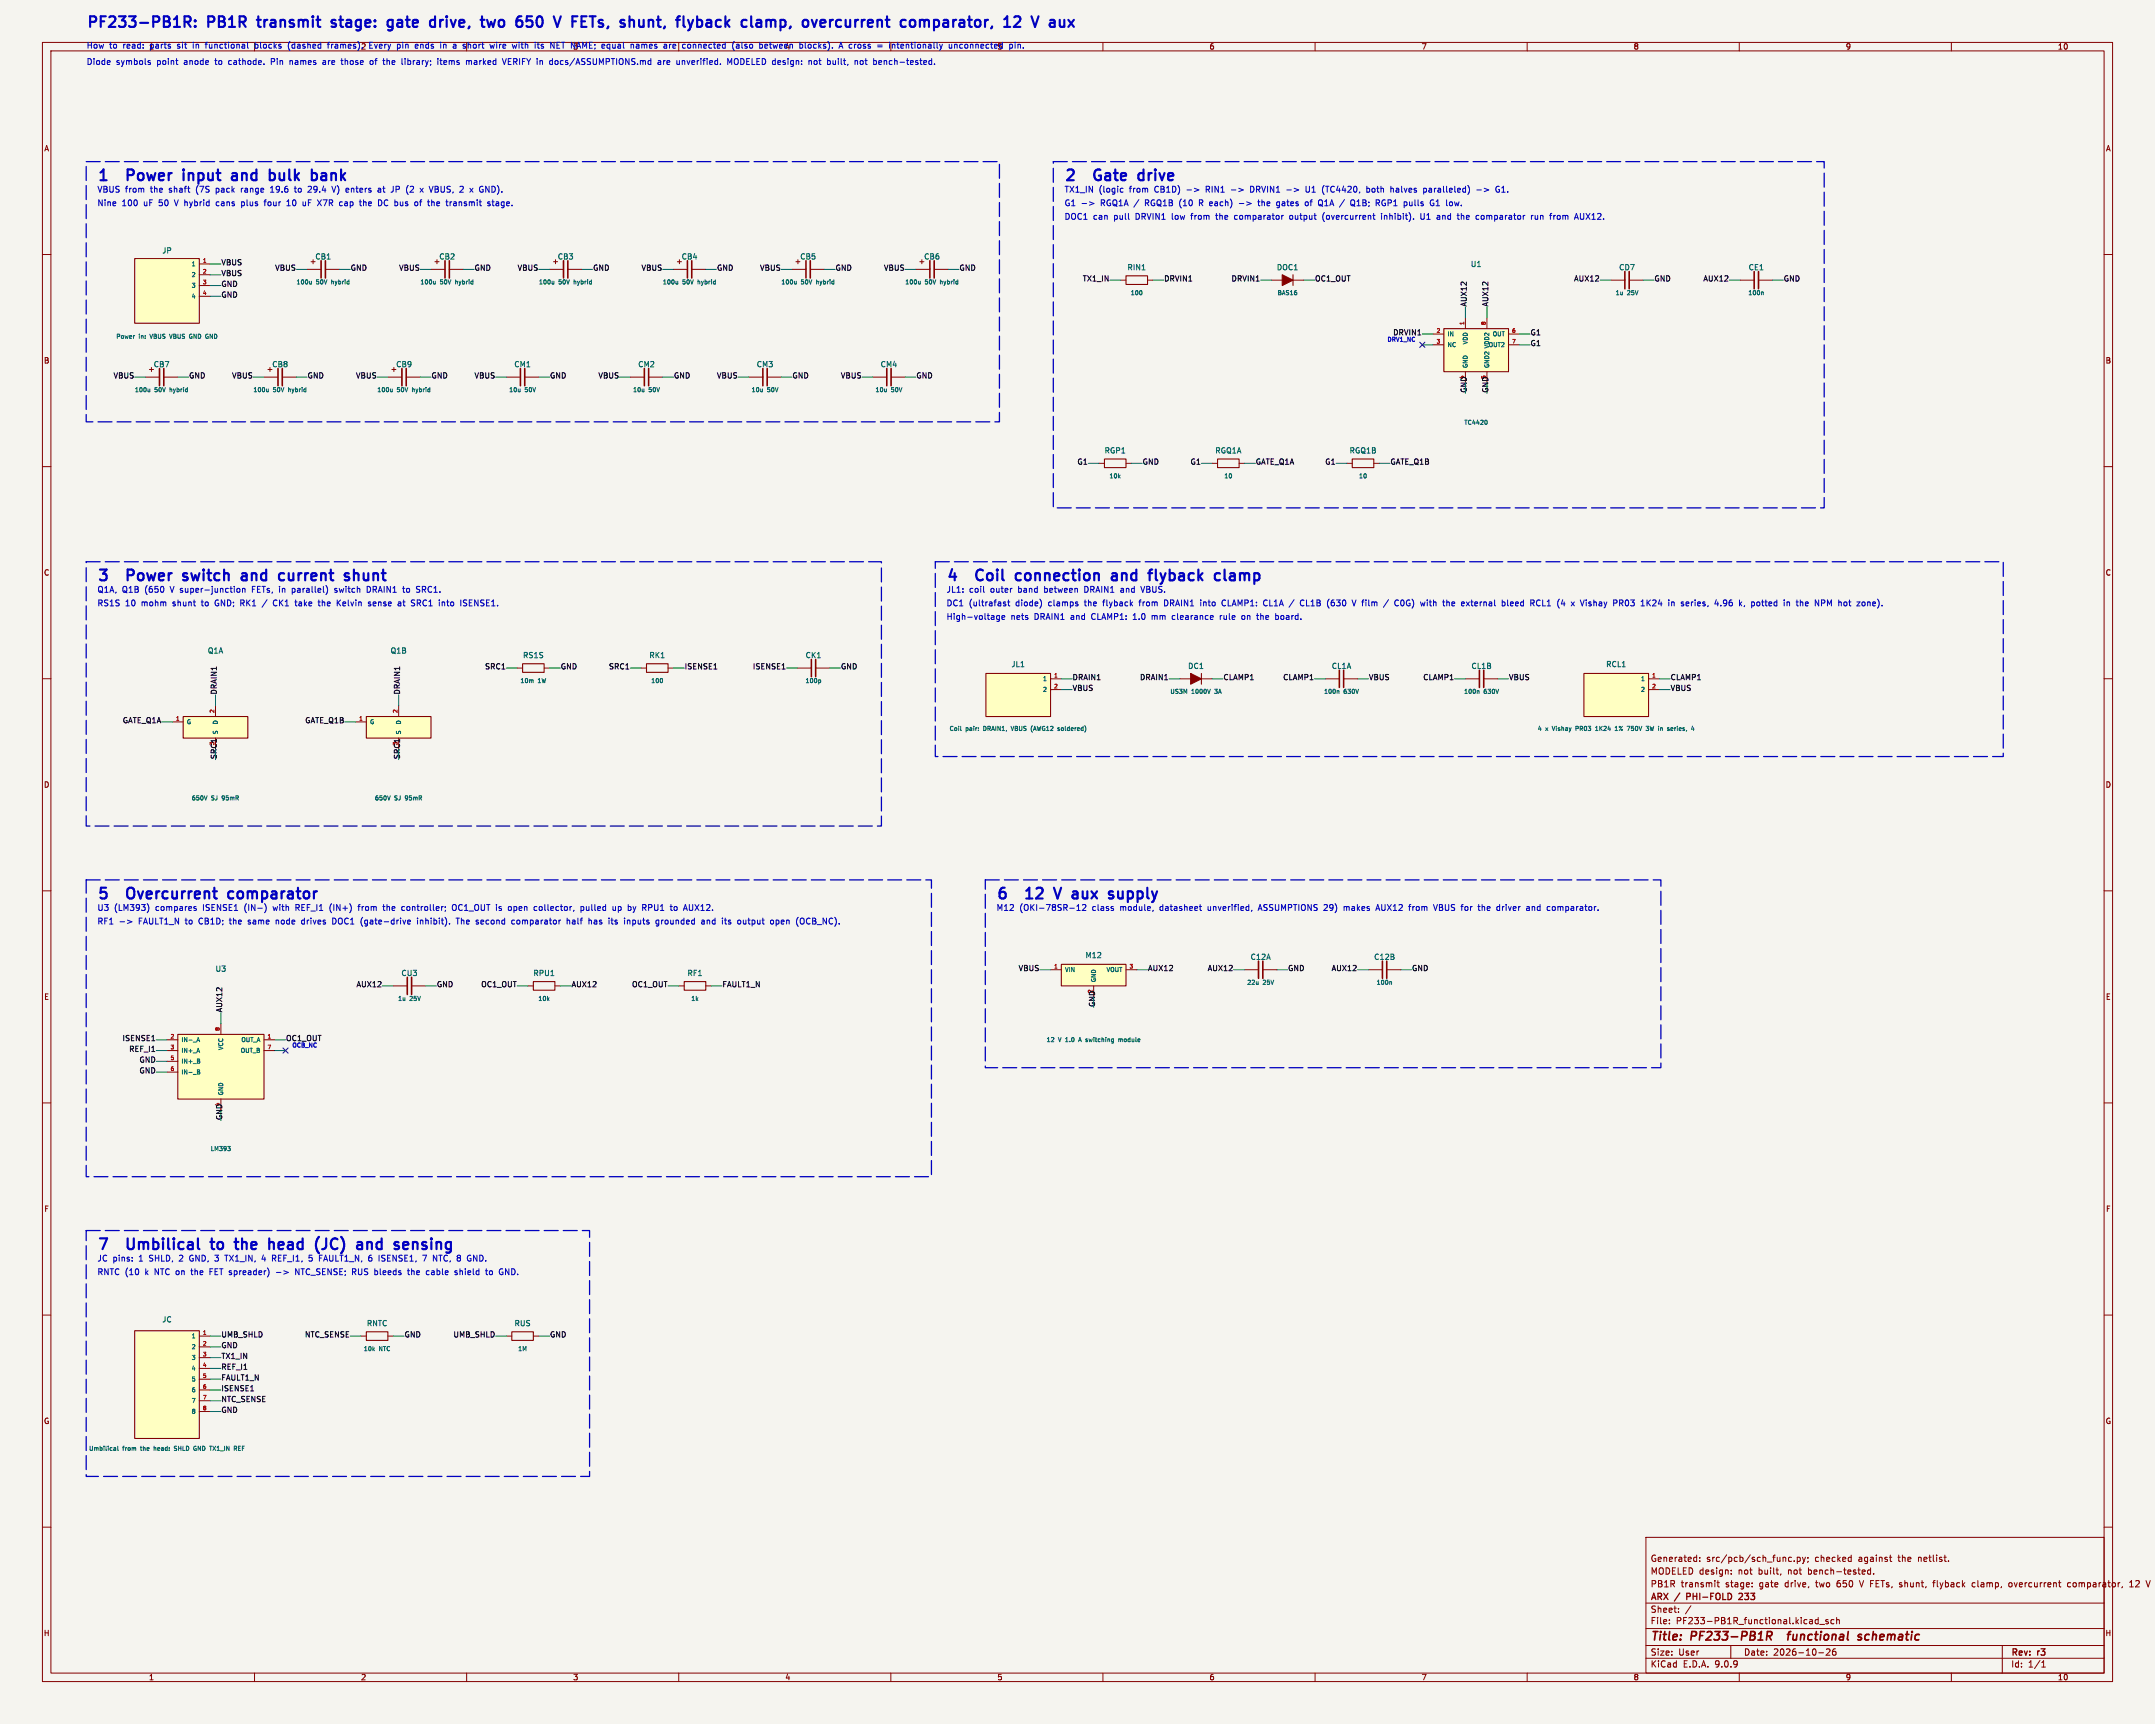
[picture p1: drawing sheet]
<svg xmlns="http://www.w3.org/2000/svg" width="508mm" height="406mm" viewBox="0 0 508 406" stroke-linecap="round" stroke-linejoin="round" font-family="sans-serif">
<defs><g id="words">
<g font-size="3.5" fill="#0000c2">
<text x="20.3" y="7.8">PF233-PB1R:</text>
<text x="49.2" y="7.8">PB1R</text>
<text x="62" y="7.8">transmit</text>
<text x="80.3" y="7.8">stage:</text>
<text x="94.6" y="7.8">gate</text>
<text x="105.6" y="7.8">drive,</text>
<text x="118.7" y="7.8">two</text>
<text x="127.9" y="7.8">650</text>
<text x="138" y="7.8">V</text>
<text x="143" y="7.8">FETs,</text>
<text x="155.4" y="7.8">shunt,</text>
<text x="169.8" y="7.8">flyback</text>
<text x="186" y="7.8">clamp,</text>
<text x="201.4" y="7.8">overcurrent</text>
<text x="225.5" y="7.8">comparator,</text>
<text x="250.9" y="7.8">12</text>
<text x="22.9" y="43.9">1</text>
<text x="31.2" y="43.9">Power</text>
<text x="45.4" y="43.9">input</text>
<text x="57.9" y="43.9">and</text>
<text x="67.7" y="43.9">bulk</text>
<text x="78.7" y="43.9">bank</text>
<text x="250.8" y="43.9">2</text>
<text x="259.2" y="43.9">Gate</text>
<text x="270.6" y="43.9">drive</text>
<text x="22.9" y="138.2">3</text>
<text x="31.2" y="138.2">Power</text>
<text x="45.4" y="138.2">switch</text>
<text x="60.2" y="138.2">and</text>
<text x="70" y="138.2">current</text>
<text x="86.5" y="138.2">shunt</text>
<text x="223" y="138.2">4</text>
<text x="231.3" y="138.2">Coil</text>
<text x="241.7" y="138.2">connection</text>
<text x="265.3" y="138.2">and</text>
<text x="275.2" y="138.2">flyback</text>
<text x="291.6" y="138.2">clamp</text>
<text x="22.9" y="213.2">5</text>
<text x="31.2" y="213.2">Overcurrent</text>
<text x="56" y="213.2">comparator</text>
<text x="234.8" y="213.2">6</text>
<text x="243.1" y="213.2">12</text>
<text x="250.9" y="213.2">V</text>
<text x="256" y="213.2">aux</text>
<text x="265.7" y="213.2">supply</text>
<text x="22.9" y="295.9">7</text>
<text x="31.2" y="295.9">Umbilical</text>
<text x="52" y="295.9">to</text>
<text x="58.7" y="295.9">the</text>
<text x="67.6" y="295.9">head</text>
<text x="79.6" y="295.9">(JC)</text>
<text x="90.4" y="295.9">and</text>
<text x="100.3" y="295.9">sensing</text>
</g>
<g font-size="2.8" fill="#840000">
<text x="389" y="387.3">Title:</text>
<text x="398.7" y="387.3">PF233-PB1R</text>
<text x="423.1" y="387.3">functional</text>
<text x="440.5" y="387.3">schematic</text>
</g>
<g font-size="2.1" fill="#840000">
<text x="389" y="371.4">MODELED design:</text>
<text x="389" y="368.4">Generated:</text>
<text x="402.2" y="368.4">src/pcb/sch_func.py;</text>
<text x="409.8" y="371.4">not</text>
<text x="414.7" y="371.4">built,</text>
<text x="421.8" y="371.4">not</text>
<text x="426.6" y="371.4">bench-tested.</text>
<text x="427.9" y="368.4">checked</text>
<text x="438.3" y="368.4">against</text>
<text x="447.8" y="368.4">the</text>
<text x="452.6" y="368.4">netlist.</text>
<text x="389" y="377.6">ARX</text>
<text x="389" y="374.4">PB1R</text>
<text x="395" y="377.6">/</text>
<text x="396.2" y="374.4">transmit</text>
<text x="398.3" y="377.6">PHI-FOLD</text>
<text x="406.8" y="374.4">stage:</text>
<text x="411.2" y="377.6">233</text>
<text x="414.9" y="374.4">gate</text>
<text x="421.1" y="374.4">drive,</text>
<text x="428.5" y="374.4">two</text>
<text x="433.6" y="374.4">650</text>
<text x="439.2" y="374.4">V FETs, shunt,</text>
<text x="456.9" y="374.4">flyback</text>
<text x="466.2" y="374.4">clamp,</text>
<text x="475" y="374.4">overcurrent</text>
<text x="489" y="374.4">comparator,</text>
<text x="503.8" y="374.4">12</text>
<text x="389" y="383.1">File:</text>
<text x="389" y="380.4">Sheet:</text>
<text x="395.1" y="383.1">PF233-PB1R_functional.kicad_sch</text>
<text x="389" y="393.3">KiCad</text>
<text x="389" y="390.5">Size:</text>
<text x="395.7" y="390.5">User</text>
<text x="396.7" y="393.3">E.D.A.</text>
<text x="404.3" y="393.3">9.0.9</text>
<text x="411" y="390.5">Date:</text>
<text x="418" y="390.5">2026-10-26</text>
<text x="474" y="390.7">Rev:</text>
<text x="474" y="393.3">Id:</text>
<text x="478.1" y="393.3">1/1</text>
<text x="480.4" y="390.7">r3</text>
</g>
<g font-size="1.9" fill="#0000c2">
<text x="20.3" y="11.8">How</text>
<text x="25.8" y="11.8">to</text>
<text x="29.1" y="11.8">read:</text>
<text x="42.2" y="11.8">sit</text>
<text x="46" y="11.8">in</text>
<text x="49.2" y="11.8">functional</text>
<text x="61" y="11.8">blocks</text>
<text x="68.9" y="11.8">(dashed</text>
<text x="78.5" y="11.8">frames).2</text>
<text x="88.5" y="11.8">Every</text>
<text x="95.2" y="11.8">pin</text>
<text x="99.6" y="11.8">ends</text>
<text x="105.8" y="11.8">in</text>
<text x="108.9" y="11.8">a</text>
<text x="111.4" y="11.8">short</text>
<text x="118" y="11.8">wire</text>
<text x="123.5" y="11.8">with</text>
<text x="128.9" y="11.8">its</text>
<text x="132.8" y="11.8">NET NAME; equal</text>
<text x="152.2" y="11.8">names</text>
<text x="160.2" y="11.8">are</text>
<text x="164.8" y="11.8">connected</text>
<text x="176.7" y="11.8">(also</text>
<text x="183.3" y="11.8">between</text>
<text x="192.9" y="11.8">blocks).</text>
<text x="202.5" y="11.8">A cross</text>
<text x="211.8" y="11.8">=</text>
<text x="214.7" y="11.8">intentionally</text>
<text x="229" y="11.8">unconnected</text>
<text x="20.3" y="15.6">Diode</text>
<text x="27.4" y="15.6">symbols</text>
<text x="37.1" y="15.6">point</text>
<text x="43.6" y="15.6">anode</text>
<text x="51.1" y="15.6">to</text>
<text x="54.4" y="15.6">cathode.</text>
<text x="64.6" y="15.6">Pin</text>
<text x="69.2" y="15.6">names</text>
<text x="77.1" y="15.6">are</text>
<text x="81.7" y="15.6">those</text>
<text x="88.6" y="15.6">of</text>
<text x="91.9" y="15.6">the</text>
<text x="96.4" y="15.6">library;</text>
<text x="105.1" y="15.6">items</text>
<text x="112" y="15.6">marked</text>
<text x="120.8" y="15.6">VERIFY in</text>
<text x="132.2" y="15.6">docs/ASSUMPTIONS.md</text>
<text x="157.9" y="15.6">are</text>
<text x="162.5" y="15.6">unverified.</text>
<text x="174.7" y="15.6">MODELED design:</text>
<text x="194.2" y="15.6">not</text>
<text x="198.7" y="15.6">built,</text>
<text x="205.4" y="15.6">not</text>
<text x="210" y="15.6">bench-tested.</text>
<text x="22.9" y="45.7">VBUS from</text>
<text x="35.5" y="45.7">the</text>
<text x="40.1" y="45.7">shaft</text>
<text x="46.6" y="45.7">(7S</text>
<text x="51.4" y="45.7">pack</text>
<text x="57.5" y="45.7">range</text>
<text x="64.6" y="45.7">19.6</text>
<text x="70.5" y="45.7">to</text>
<text x="73.9" y="45.7">29.4</text>
<text x="79.8" y="45.7">V)</text>
<text x="83.1" y="45.7">enters</text>
<text x="90.9" y="45.7">at</text>
<text x="94.2" y="45.7">JP</text>
<text x="97.9" y="45.7">(2</text>
<text x="103.8" y="45.7">VBUS,</text>
<text x="111.1" y="45.7">2</text>
<text x="113.7" y="45.7">x</text>
<text x="116" y="45.7">GND).</text>
<text x="250.8" y="45.7">TX1_IN</text>
<text x="259" y="45.7">(logic</text>
<text x="266.3" y="45.7">from</text>
<text x="272.4" y="45.7">CB1D)</text>
<text x="284.8" y="45.7">RIN1</text>
<text x="290.9" y="45.7">-&gt;</text>
<text x="295.6" y="45.7">DRVIN1</text>
<text x="304.3" y="45.7">-&gt;</text>
<text x="309" y="45.7">U1</text>
<text x="313.1" y="45.7">(TC4420,</text>
<text x="323.7" y="45.7">both</text>
<text x="329.6" y="45.7">halves</text>
<text x="337.5" y="45.7">paralleled)</text>
<text x="350.2" y="45.7">-&gt;</text>
<text x="354.9" y="45.7">G1.</text>
<text x="22.9" y="48.9">Nine</text>
<text x="28.7" y="48.9">100</text>
<text x="33.9" y="48.9">uF</text>
<text x="37.7" y="48.9">50</text>
<text x="41.6" y="48.9">V hybrid</text>
<text x="51.7" y="48.9">cans</text>
<text x="57.8" y="48.9">plus</text>
<text x="63.4" y="48.9">four</text>
<text x="68.9" y="48.9">10</text>
<text x="72.8" y="48.9">uF</text>
<text x="76.5" y="48.9">X7R</text>
<text x="81.8" y="48.9">cap</text>
<text x="86.8" y="48.9">the</text>
<text x="91.3" y="48.9">DC bus</text>
<text x="100.2" y="48.9">of</text>
<text x="103.5" y="48.9">the</text>
<text x="108.1" y="48.9">transmit</text>
<text x="118" y="48.9">stage.</text>
<text x="250.8" y="52.1">DOC1</text>
<text x="250.8" y="48.9">G1</text>
<text x="257.7" y="52.1">can</text>
<text x="259.5" y="48.9">RGQ1A /</text>
<text x="262.7" y="52.1">pull</text>
<text x="267.9" y="52.1">DRVIN1</text>
<text x="270.3" y="48.9">RGQ1B</text>
<text x="276.6" y="52.1">low</text>
<text x="278.5" y="48.9">(10</text>
<text x="281.3" y="52.1">from</text>
<text x="283.4" y="48.9">R each)</text>
<text x="287.4" y="52.1">the</text>
<text x="291.9" y="52.1">comparator</text>
<text x="293.1" y="48.9">-&gt;</text>
<text x="297.8" y="48.9">the</text>
<text x="302.3" y="48.9">gates</text>
<text x="305.1" y="52.1">output</text>
<text x="309.3" y="48.9">of</text>
<text x="312.6" y="48.9">Q1A /</text>
<text x="313" y="52.1">(overcurrent</text>
<text x="320.5" y="48.9">Q1B;</text>
<text x="326.6" y="48.9">RGP1</text>
<text x="327" y="52.1">inhibit).</text>
<text x="333.4" y="48.9">pulls</text>
<text x="336.5" y="52.1">U1</text>
<text x="339.8" y="48.9">G1</text>
<text x="340.5" y="52.1">and</text>
<text x="343.8" y="48.9">low.</text>
<text x="345.5" y="52.1">the</text>
<text x="350.1" y="52.1">comparator</text>
<text x="363.2" y="52.1">run</text>
<text x="367.9" y="52.1">from</text>
<text x="373.9" y="52.1">AUX12.</text>
<text x="22.9" y="140">Q1A,</text>
<text x="22.9" y="143.2">RS1S</text>
<text x="28.8" y="140">Q1B</text>
<text x="29.5" y="143.2">10</text>
<text x="33.4" y="143.2">mohm</text>
<text x="34.2" y="140">(650</text>
<text x="40.4" y="140">V super-junction</text>
<text x="40.9" y="143.2">shunt</text>
<text x="47.9" y="143.2">to</text>
<text x="51.2" y="143.2">GND; RK1</text>
<text x="59.9" y="140">FETs,</text>
<text x="65.5" y="143.2">CK1</text>
<text x="66.5" y="140">in</text>
<text x="69.7" y="140">parallel)</text>
<text x="70.9" y="143.2">take</text>
<text x="76.5" y="143.2">the</text>
<text x="79.9" y="140">switch</text>
<text x="81" y="143.2">Kelvin</text>
<text x="87.7" y="140">DRAIN1</text>
<text x="88.6" y="143.2">sense</text>
<text x="95.8" y="143.2">at</text>
<text x="96.4" y="140">to</text>
<text x="99.1" y="143.2">SRC1</text>
<text x="99.7" y="140">SRC1.</text>
<text x="105.8" y="143.2">into</text>
<text x="111" y="143.2">ISENSE1.</text>
<text x="223" y="140">JL1:</text>
<text x="223" y="143.2">DC1</text>
<text x="228.4" y="143.2">(ultrafast</text>
<text x="228.5" y="140">coil</text>
<text x="233.6" y="140">outer</text>
<text x="239.5" y="143.2">diode)</text>
<text x="240.2" y="140">band</text>
<text x="246.5" y="140">between</text>
<text x="247.4" y="143.2">clamps</text>
<text x="256.1" y="143.2">the</text>
<text x="256.2" y="140">DRAIN1</text>
<text x="260.6" y="143.2">flyback</text>
<text x="264.9" y="140">and</text>
<text x="269.3" y="143.2">from</text>
<text x="269.9" y="140">VBUS.</text>
<text x="275.3" y="143.2">DRAIN1</text>
<text x="284" y="143.2">into</text>
<text x="289.3" y="143.2">CLAMP1:</text>
<text x="299.3" y="143.2">CL1A</text>
<text x="305.6" y="143.2">/</text>
<text x="308.3" y="143.2">CL1B</text>
<text x="314.8" y="143.2">(630</text>
<text x="321" y="143.2">V film</text>
<text x="328.7" y="143.2">/</text>
<text x="331.4" y="143.2">C0G)</text>
<text x="337.7" y="143.2">with</text>
<text x="343.2" y="143.2">the</text>
<text x="347.7" y="143.2">external</text>
<text x="357.4" y="143.2">bleed</text>
<text x="364.3" y="143.2">RCL1</text>
<text x="370.8" y="143.2">(4</text>
<text x="374.3" y="143.2">x</text>
<text x="376.7" y="143.2">Vishay</text>
<text x="384.6" y="143.2">PR03</text>
<text x="391.3" y="143.2">1K24</text>
<text x="397.9" y="143.2">in</text>
<text x="401.1" y="143.2">series,</text>
<text x="409.2" y="143.2">4.96</text>
<text x="415.1" y="143.2">k,</text>
<text x="418.2" y="143.2">potted</text>
<text x="426" y="143.2">in</text>
<text x="429.2" y="143.2">the</text>
<text x="433.7" y="143.2">NPM</text>
<text x="439.4" y="143.2">hot</text>
<text x="444" y="143.2">zone).</text>
<text x="223" y="146.4">High-voltage</text>
<text x="238.3" y="146.4">nets</text>
<text x="243.9" y="146.4">DRAIN1</text>
<text x="252.6" y="146.4">and</text>
<text x="257.7" y="146.4">CLAMP1:</text>
<text x="267.6" y="146.4">1.0</text>
<text x="272.2" y="146.4">mm</text>
<text x="277.2" y="146.4">clearance</text>
<text x="288.6" y="146.4">rule</text>
<text x="293.9" y="146.4">on</text>
<text x="297.7" y="146.4">the</text>
<text x="302.2" y="146.4">board.</text>
<text x="22.9" y="215">U3</text>
<text x="26.9" y="215">(LM393)</text>
<text x="36.7" y="215">compares</text>
<text x="48.1" y="215">ISENSE1</text>
<text x="58" y="215">(IN-)</text>
<text x="64.9" y="215">with</text>
<text x="70.4" y="215">REF_I1</text>
<text x="78.6" y="215">(IN+)</text>
<text x="85.5" y="215">from</text>
<text x="91.6" y="215">the</text>
<text x="96.1" y="215">controller;</text>
<text x="108.2" y="215">OC1_OUT is</text>
<text x="121.8" y="215">open</text>
<text x="128" y="215">collector,</text>
<text x="139.2" y="215">pulled</text>
<text x="146.9" y="215">up</text>
<text x="150.7" y="215">by</text>
<text x="154.3" y="215">RPU1</text>
<text x="161.1" y="215">to</text>
<text x="164.4" y="215">AUX12.</text>
<text x="234.8" y="215">M12</text>
<text x="240.3" y="215">(OKI-78SR-12</text>
<text x="257.6" y="215">class</text>
<text x="264.3" y="215">module,</text>
<text x="273.8" y="215">datasheet</text>
<text x="285.2" y="215">unverified,</text>
<text x="297.4" y="215">ASSUMPTIONS</text>
<text x="313" y="215">29)</text>
<text x="317.8" y="215">makes</text>
<text x="325.7" y="215">AUX12</text>
<text x="333.6" y="215">from</text>
<text x="339.6" y="215">VBUS for</text>
<text x="350.4" y="215">the</text>
<text x="355" y="215">driver</text>
<text x="362.1" y="215">and</text>
<text x="367.2" y="215">comparator.</text>
<text x="22.9" y="218.2">RF1</text>
<text x="32.7" y="218.2">FAULT1_N</text>
<text x="43.9" y="218.2">to</text>
<text x="47.2" y="218.2">CB1D;</text>
<text x="54.7" y="218.2">the</text>
<text x="59.2" y="218.2">same</text>
<text x="65.9" y="218.2">node</text>
<text x="72.1" y="218.2">drives</text>
<text x="79.6" y="218.2">DOC1</text>
<text x="86.4" y="218.2">(gate-drive</text>
<text x="99.9" y="218.2">inhibit).</text>
<text x="109.4" y="218.2">The</text>
<text x="114.2" y="218.2">second</text>
<text x="122.7" y="218.2">comparator</text>
<text x="135.9" y="218.2">half</text>
<text x="141.2" y="218.2">has</text>
<text x="146.1" y="218.2">its</text>
<text x="150" y="218.2">inputs</text>
<text x="157.6" y="218.2">grounded</text>
<text x="168.5" y="218.2">and</text>
<text x="173.6" y="218.2">its</text>
<text x="177.4" y="218.2">output</text>
<text x="185.3" y="218.2">open</text>
<text x="191.6" y="218.2">(OCB_NC).</text>
<text x="22.9" y="297.7">JC pins:</text>
<text x="32.8" y="297.7">1</text>
<text x="35.4" y="297.7">SHLD,</text>
<text x="42.6" y="297.7">2</text>
<text x="45.2" y="297.7">GND, 3</text>
<text x="54" y="297.7">TX1_IN,</text>
<text x="62.8" y="297.7">4</text>
<text x="65.4" y="297.7">REF_I1,</text>
<text x="74.2" y="297.7">5</text>
<text x="76.8" y="297.7">FAULT1_N,</text>
<text x="88.7" y="297.7">6</text>
<text x="91.2" y="297.7">ISENSE1,</text>
<text x="101.8" y="297.7">7</text>
<text x="104.4" y="297.7">NTC, 8</text>
<text x="112.8" y="297.7">GND.</text>
<text x="22.9" y="300.9">RNTC (10</text>
<text x="34.3" y="300.9">k</text>
<text x="36.7" y="300.9">NTC on</text>
<text x="45.6" y="300.9">the</text>
<text x="50.1" y="300.9">FET spreader)</text>
<text x="66.1" y="300.9">-&gt;</text>
<text x="70.9" y="300.9">NTC_SENSE; RUS bleeds</text>
<text x="97.9" y="300.9">the</text>
<text x="102.4" y="300.9">cable</text>
<text x="109.3" y="300.9">shield</text>
<text x="116.9" y="300.9">to</text>
<text x="120.2" y="300.9">GND.</text>
</g>
<g font-size="1.8" fill="#0000c2">
<text x="35" y="11.9">1parts</text>
<text x="185" y="11.9">4</text>
<text x="235" y="11.9">5</text>
</g>
<g font-size="1.8" fill="#840000">
<text x="135" y="11.9">3</text>
<text x="285" y="11.9">6</text>
<text x="335" y="11.9">7</text>
<text x="385" y="11.9">8</text>
<text x="435" y="11.9">9</text>
<text x="485" y="11.9">10</text>
<text x="10.3" y="35.9">A</text>
<text x="496.3" y="35.9">A</text>
<text x="72.9" y="62.5">+</text>
<text x="102.1" y="62.5">+</text>
<text x="130.1" y="62.5">+</text>
<text x="159.3" y="62.5">+</text>
<text x="187.2" y="62.5">+</text>
<text x="216.4" y="62.5">+</text>
<text x="10.3" y="85.9">B</text>
<text x="34.8" y="87.9">+</text>
<text x="62.8" y="87.9">+</text>
<text x="92" y="87.9">+</text>
<text x="496.3" y="85.9">B</text>
<text x="10.3" y="135.9">C</text>
<text x="496.3" y="135.9">C</text>
<text x="10.3" y="185.9">D</text>
<text x="496.3" y="185.9">D</text>
<text x="10.3" y="235.9">E</text>
<text x="496.3" y="235.9">E</text>
<text x="10.3" y="285.9">F</text>
<text x="496.3" y="285.9">F</text>
<text x="10.3" y="335.9">G</text>
<text x="496.3" y="335.9">G</text>
<text x="10.2" y="385.9">H</text>
<text x="496.2" y="385.9">H</text>
<text x="35" y="396.3">1</text>
<text x="85" y="396.3">2</text>
<text x="135" y="396.3">3</text>
<text x="185" y="396.3">4</text>
<text x="235" y="396.3">5</text>
<text x="285" y="396.3">6</text>
<text x="335" y="396.3">7</text>
<text x="385" y="396.3">8</text>
<text x="435" y="396.3">9</text>
<text x="485" y="396.3">10</text>
</g>
<g font-size="1.8" fill="#006464">
<text x="38.1" y="59.9">JP</text>
<text x="74.2" y="61.4">CB1</text>
<text x="103.4" y="61.4">CB2</text>
<text x="131.4" y="61.4">CB3</text>
<text x="160.6" y="61.4">CB4</text>
<text x="188.5" y="61.4">CB5</text>
<text x="217.7" y="61.4">CB6</text>
<text x="265.7" y="63.9">RIN1</text>
<text x="300.9" y="63.9">DOC1</text>
<text x="346.6" y="63.1">U1</text>
<text x="381.6" y="63.9">CD7</text>
<text x="412.1" y="63.9">CE1</text>
<text x="36.1" y="86.8">CB7</text>
<text x="64.1" y="86.8">CB8</text>
<text x="93.3" y="86.8">CB9</text>
<text x="121.1" y="86.8">CM1</text>
<text x="150.3" y="86.8">CM2</text>
<text x="178.3" y="86.8">CM3</text>
<text x="207.5" y="86.8">CM4</text>
<text x="260.3" y="107.1">RGP1</text>
<text x="286.4" y="107.1">RGQ1A</text>
<text x="318" y="107.1">RGQ1B</text>
<text x="48.9" y="154.3">Q1A</text>
<text x="92" y="154.3">Q1B</text>
<text x="123.2" y="155.3">RS1S</text>
<text x="153" y="155.3">RK1</text>
<text x="189.8" y="155.3">CK1</text>
<text x="238.3" y="157.5">JL1</text>
<text x="280" y="157.9">DC1</text>
<text x="313.8" y="157.9">CL1A</text>
<text x="346.8" y="157.9">CL1B</text>
<text x="378.5" y="157.5">RCL1</text>
<text x="255.8" y="226.1">M12</text>
<text x="294.7" y="226.5">C12A</text>
<text x="323.8" y="226.5">C12B</text>
<text x="50.7" y="229.3">U3</text>
<text x="94.5" y="230.3">CU3</text>
<text x="125.6" y="230.3">RPU1</text>
<text x="161.9" y="230.3">RF1</text>
<text x="38.1" y="311.9">JC</text>
<text x="86.4" y="312.8">RNTC</text>
<text x="121.2" y="312.8">RUS</text>
</g>
<g font-size="1.8" fill="#0f0f0f">
<text x="52.1" y="62.7">VBUS</text>
<text x="52.1" y="65.3">VBUS</text>
<text x="64.7" y="64">VBUS</text>
<text x="82.5" y="64">GND</text>
<text x="94" y="64">VBUS</text>
<text x="111.8" y="64">GND</text>
<text x="121.9" y="64">VBUS</text>
<text x="139.7" y="64">GND</text>
<text x="151.1" y="64">VBUS</text>
<text x="168.9" y="64">GND</text>
<text x="179" y="64">VBUS</text>
<text x="196.8" y="64">GND</text>
<text x="208.3" y="64">VBUS</text>
<text x="226.1" y="64">GND</text>
<text x="52.1" y="67.8">GND</text>
<text x="52.1" y="70.4">GND</text>
<text x="255.1" y="66.6">TX1_IN</text>
<text x="274.3" y="66.6">DRVIN1</text>
<text x="290.2" y="66.6">DRVIN1</text>
<text x="309.9" y="66.6">OC1_OUT</text>
<text x="370.9" y="66.6">AUX12</text>
<text x="389.9" y="66.6">GND</text>
<text x="401.4" y="66.6">AUX12</text>
<text x="420.4" y="66.6">GND</text>
<text x="346" y="72.4" transform="rotate(-90 346 72.4)">AUX12</text>
<text x="351" y="72.4" transform="rotate(-90 351 72.4)">AUX12</text>
<text x="328.3" y="79.3">DRVIN1</text>
<text x="360.7" y="79.3">G1</text>
<text x="360.7" y="81.8">G1</text>
<text x="26.6" y="89.4">VBUS</text>
<text x="44.4" y="89.4">GND</text>
<text x="54.6" y="89.4">VBUS</text>
<text x="72.4" y="89.4">GND</text>
<text x="83.8" y="89.4">VBUS</text>
<text x="101.6" y="89.4">GND</text>
<text x="111.7" y="89.4">VBUS</text>
<text x="129.5" y="89.4">GND</text>
<text x="140.9" y="89.4">VBUS</text>
<text x="158.7" y="89.4">GND</text>
<text x="168.9" y="89.4">VBUS</text>
<text x="186.7" y="89.4">GND</text>
<text x="198.1" y="89.4">VBUS</text>
<text x="215.9" y="89.4">GND</text>
<text x="253.9" y="109.7">G1</text>
<text x="269.2" y="109.7">GND</text>
<text x="280.5" y="109.7">G1</text>
<text x="295.9" y="109.7">GATE_Q1A</text>
<text x="312.3" y="109.7">G1</text>
<text x="327.7" y="109.7">GATE_Q1B</text>
<text x="114.2" y="158">SRC1</text>
<text x="132.1" y="158">GND</text>
<text x="143.4" y="158">SRC1</text>
<text x="161.3" y="158">ISENSE1</text>
<text x="177.4" y="158">ISENSE1</text>
<text x="198.1" y="158">GND</text>
<text x="252.7" y="160.5">DRAIN1</text>
<text x="268.6" y="160.5">DRAIN1</text>
<text x="288.3" y="160.5">CLAMP1</text>
<text x="302.4" y="160.5">CLAMP1</text>
<text x="322.6" y="160.5">VBUS</text>
<text x="335.4" y="160.5">CLAMP1</text>
<text x="355.6" y="160.5">VBUS</text>
<text x="393.7" y="160.5">CLAMP1</text>
<text x="51.3" y="163.8" transform="rotate(-90 51.3 163.8)">DRAIN1</text>
<text x="94.5" y="163.8" transform="rotate(-90 94.5 163.8)">DRAIN1</text>
<text x="252.7" y="163.1">VBUS</text>
<text x="393.7" y="163.1">VBUS</text>
<text x="28.8" y="170.7">GATE_Q1A</text>
<text x="71.8" y="170.7">GATE_Q1B</text>
<text x="83.9" y="232.9">AUX12</text>
<text x="102.9" y="232.9">GND</text>
<text x="113.3" y="232.9">OC1_OUT</text>
<text x="134.6" y="232.9">AUX12</text>
<text x="148.9" y="232.9">OC1_OUT</text>
<text x="170.2" y="232.9">FAULT1_N</text>
<text x="240" y="229.1">VBUS</text>
<text x="270.5" y="229.1">AUX12</text>
<text x="284.6" y="229.1">AUX12</text>
<text x="303.5" y="229.1">GND</text>
<text x="313.8" y="229.1">AUX12</text>
<text x="332.7" y="229.1">GND</text>
<text x="52.6" y="238.8" transform="rotate(-90 52.6 238.8)">AUX12</text>
<text x="28.8" y="245.6">ISENSE1</text>
<text x="67.3" y="245.6">OC1_OUT</text>
<text x="30.3" y="248.2">REF_I1</text>
<text x="32.8" y="250.7">GND</text>
<text x="32.8" y="253.2">GND</text>
<text x="52.1" y="315.5">UMB_SHLD</text>
<text x="71.8" y="315.5">NTC_SENSE</text>
<text x="95.2" y="315.5">GND</text>
<text x="106.8" y="315.5">UMB_SHLD</text>
<text x="129.5" y="315.5">GND</text>
<text x="52.1" y="323.1">REF_I1</text>
<text x="52.1" y="320.6">TX1_IN</text>
<text x="52.1" y="318">GND</text>
<text x="52.1" y="328.2">ISENSE1</text>
<text x="52.1" y="325.6">FAULT1_N</text>
<text x="52.1" y="330.7">NTC_SENSE</text>
<text x="52.1" y="333.3">GND</text>
</g>
<g font-size="1.8" fill="#009600">
<text x="346" y="92.7" transform="rotate(-90 346 92.7)">GND</text>
<text x="351" y="92.7" transform="rotate(-90 351 92.7)">GND</text>
<text x="51.3" y="179.1" transform="rotate(-90 51.3 179.1)">SRC1</text>
<text x="94.5" y="179.1" transform="rotate(-90 94.5 179.1)">SRC1</text>
<text x="258.3" y="237.5" transform="rotate(-90 258.3 237.5)">GND</text>
<text x="52.6" y="264.2" transform="rotate(-90 52.6 264.2)">GND</text>
</g>
<g font-size="1.4" fill="#006464">
<text x="45" y="63">1</text>
<text x="45" y="65.5">2</text>
<text x="45" y="68">3</text>
<text x="45" y="70.6">4</text>
<text x="69.8" y="67.2">100u</text>
<text x="74.5" y="67.2">50V</text>
<text x="78.3" y="67.2">hybrid</text>
<text x="99" y="67.2">100u</text>
<text x="103.8" y="67.2">50V</text>
<text x="107.5" y="67.2">hybrid</text>
<text x="126.9" y="67.2">100u</text>
<text x="131.7" y="67.2">50V</text>
<text x="135.5" y="67.2">hybrid</text>
<text x="156.1" y="67.2">100u</text>
<text x="160.9" y="67.2">50V</text>
<text x="164.7" y="67.2">hybrid</text>
<text x="184.1" y="67.2">100u</text>
<text x="188.8" y="67.2">50V</text>
<text x="192.6" y="67.2">hybrid</text>
<text x="213.3" y="67.2">100u</text>
<text x="218.1" y="67.2">50V</text>
<text x="221.8" y="67.2">hybrid</text>
<text x="266.4" y="69.8">100</text>
<text x="301" y="69.8">BAS16</text>
<text x="380.7" y="69.8">1u</text>
<text x="383.6" y="69.8">25V</text>
<text x="412" y="69.8">100n</text>
<text x="27.3" y="80">Power</text>
<text x="32.7" y="80">in:</text>
<text x="35.6" y="80">VBUS</text>
<text x="40.5" y="80">VBUS</text>
<text x="45.4" y="80">GND GND</text>
<text x="341.1" y="79.5">IN</text>
<text x="341.1" y="82">NC</text>
<text x="346.2" y="81.3" transform="rotate(-90 346.2 81.3)">VDD</text>
<text x="350.8" y="82">OUT2</text>
<text x="351.7" y="79.5">OUT</text>
<text x="346.2" y="86.9" transform="rotate(-90 346.2 86.9)">GND</text>
<text x="351.2" y="86.9" transform="rotate(-90 351.2 86.9)">GND2 VDD2</text>
<text x="31.7" y="92.6">100u</text>
<text x="36.4" y="92.6">50V</text>
<text x="40.2" y="92.6">hybrid</text>
<text x="59.6" y="92.6">100u</text>
<text x="64.4" y="92.6">50V</text>
<text x="68.2" y="92.6">hybrid</text>
<text x="88.8" y="92.6">100u</text>
<text x="93.6" y="92.6">50V</text>
<text x="97.4" y="92.6">hybrid</text>
<text x="119.9" y="92.6">10u</text>
<text x="123.7" y="92.6">50V</text>
<text x="149.1" y="92.6">10u</text>
<text x="152.9" y="92.6">50V</text>
<text x="177" y="92.6">10u</text>
<text x="180.9" y="92.6">50V</text>
<text x="206.3" y="92.6">10u</text>
<text x="210.1" y="92.6">50V</text>
<text x="345.1" y="100.3">TC4420</text>
<text x="261.4" y="112.9">10k</text>
<text x="288.5" y="112.9">10</text>
<text x="320.2" y="112.9">10</text>
<text x="122.6" y="161.2">10m</text>
<text x="126.8" y="161.2">1W</text>
<text x="153.4" y="161.2">100</text>
<text x="189.8" y="161.2">100p</text>
<text x="245.7" y="160.7">1</text>
<text x="386.6" y="160.7">1</text>
<text x="245.7" y="163.3">2</text>
<text x="275.8" y="163.7">US3M</text>
<text x="280.9" y="163.7">1000V</text>
<text x="286.6" y="163.7">3A</text>
<text x="312" y="163.7">100n</text>
<text x="316.8" y="163.7">630V</text>
<text x="345" y="163.7">100n</text>
<text x="349.8" y="163.7">630V</text>
<text x="386.6" y="163.3">2</text>
<text x="43.9" y="170.9">G</text>
<text x="51.5" y="173.2" transform="rotate(-90 51.5 173.2)">S</text>
<text x="51.5" y="170.9" transform="rotate(-90 51.5 170.9)">D</text>
<text x="87.1" y="170.9">G</text>
<text x="94.7" y="173.2" transform="rotate(-90 94.7 173.2)">S</text>
<text x="94.7" y="170.9" transform="rotate(-90 94.7 170.9)">D</text>
<text x="223.7" y="172.5">Coil</text>
<text x="227.6" y="172.5">pair:</text>
<text x="232" y="172.5">DRAIN1,</text>
<text x="238.9" y="172.5">VBUS</text>
<text x="243.7" y="172.5">(AWG12</text>
<text x="250.3" y="172.5">soldered)</text>
<text x="362.4" y="172.5">4</text>
<text x="364.3" y="172.5">x</text>
<text x="366.2" y="172.5">Vishay</text>
<text x="371.9" y="172.5">PR03</text>
<text x="376.8" y="172.5">1K24</text>
<text x="381.7" y="172.5">1%</text>
<text x="384.8" y="172.5">750V</text>
<text x="389.6" y="172.5">3W</text>
<text x="392.7" y="172.5">in</text>
<text x="395.1" y="172.5">series,</text>
<text x="45.1" y="188.9">650V</text>
<text x="49.8" y="188.9">SJ</text>
<text x="52.5" y="188.9">95mR</text>
<text x="88.3" y="188.9">650V</text>
<text x="93" y="188.9">SJ</text>
<text x="95.7" y="188.9">95mR</text>
<text x="251" y="229.3">VIN</text>
<text x="258.5" y="231.6" transform="rotate(-90 258.5 231.6)">GND</text>
<text x="260.7" y="229.3">VOUT</text>
<text x="293.9" y="232.3">22u</text>
<text x="297.7" y="232.3">25V</text>
<text x="324.4" y="232.3">100n</text>
<text x="93.7" y="236.1">1u</text>
<text x="96.6" y="236.1">25V</text>
<text x="126.8" y="236.1">10k</text>
<text x="162.8" y="236.1">1k</text>
<text x="42.7" y="245.8">IN-_A</text>
<text x="56.7" y="245.8">OUT_A</text>
<text x="246.6" y="245.8">12</text>
<text x="249.5" y="245.8">V 1.0</text>
<text x="254.8" y="245.8">A switching</text>
<text x="264.6" y="245.8">module</text>
<text x="42.7" y="248.4">IN+_A</text>
<text x="42.7" y="250.9">IN+_B</text>
<text x="52.8" y="247.7" transform="rotate(-90 52.8 247.7)">VCC</text>
<text x="56.6" y="248.4">OUT_B</text>
<text x="42.7" y="253.5">IN-_B</text>
<text x="52.8" y="258.3" transform="rotate(-90 52.8 258.3)">GND</text>
<text x="49.5" y="271.5">LM393</text>
<text x="45" y="315.7">1</text>
<text x="45" y="318.2">2</text>
<text x="45" y="320.8">3</text>
<text x="45" y="323.3">4</text>
<text x="85.6" y="318.7">10k</text>
<text x="89.4" y="318.7">NTC</text>
<text x="122" y="318.7">1M</text>
<text x="45" y="325.8">5</text>
<text x="45" y="328.4">6</text>
<text x="45" y="330.9">7</text>
<text x="45" y="333.5">8</text>
<text x="20.9" y="342.2">Umbilical</text>
<text x="28.9" y="342.2">from</text>
<text x="33.4" y="342.2">the</text>
<text x="36.7" y="342.2">head:</text>
<text x="41.8" y="342.2">SHLD</text>
<text x="46.6" y="342.2">GND TX1_IN</text>
<text x="56.7" y="342.2">REF</text>
</g>
<g font-size="1.4" fill="#0000c2">
<text x="326.9" y="80.8">DRV1_NC</text>
<text x="68.8" y="247.1">OCB_NC</text>
</g>
<g font-size="1.3" fill="#a90000">
<text x="47.7" y="62">1</text>
<text x="47.7" y="64.5">2</text>
<text x="47.7" y="67.1">3</text>
<text x="47.7" y="69.6">4</text>
<text x="345.2" y="76.8" transform="rotate(-90 345.2 76.8)">1</text>
<text x="350.3" y="76.8" transform="rotate(-90 350.3 76.8)">8</text>
<text x="338.5" y="78.5">2</text>
<text x="338.5" y="81">3</text>
<text x="356.3" y="78.5">6</text>
<text x="356.3" y="81">7</text>
<text x="248.4" y="159.8">1</text>
<text x="389.3" y="159.8">1</text>
<text x="248.4" y="162.3">2</text>
<text x="389.3" y="162.3">2</text>
<text x="41.3" y="169.9">1</text>
<text x="50.5" y="168.2" transform="rotate(-90 50.5 168.2)">2</text>
<text x="84.5" y="169.9">1</text>
<text x="93.7" y="168.2" transform="rotate(-90 93.7 168.2)">2</text>
<text x="248.4" y="228.3">1</text>
<text x="266.1" y="228.3">3</text>
<text x="40.1" y="244.9">2</text>
<text x="51.8" y="243.1" transform="rotate(-90 51.8 243.1)">8</text>
<text x="62.9" y="244.9">1</text>
<text x="40.1" y="247.4">3</text>
<text x="40.1" y="249.9">5</text>
<text x="62.9" y="247.4">7</text>
<text x="40.1" y="252.5">6</text>
<text x="47.7" y="314.7">1</text>
<text x="47.7" y="317.2">2</text>
<text x="47.7" y="319.8">3</text>
<text x="47.7" y="322.3">4</text>
<text x="47.7" y="324.9">5</text>
<text x="47.7" y="327.4">6</text>
<text x="47.7" y="329.9">7</text>
<text x="47.7" y="332.5">8</text>
</g>
<g font-size="1.3" fill="#0f0f0f">
<text x="345.2" y="89.5" transform="rotate(-90 345.2 89.5)">4</text>
<text x="350.3" y="89.5" transform="rotate(-90 350.3 89.5)">5</text>
<text x="50.5" y="175.8" transform="rotate(-90 50.5 175.8)">3</text>
<text x="93.7" y="175.8" transform="rotate(-90 93.7 175.8)">3</text>
<text x="257.6" y="234.2" transform="rotate(-90 257.6 234.2)">2</text>
<text x="51.8" y="260.9" transform="rotate(-90 51.8 260.9)">4</text>
</g>
</g></defs>
<path d="M0 0h508v406.4h-508z" fill="#f5f4ef" stroke="#f5f4ef" stroke-width=".24"/>
<g fill="none" stroke="#840000" stroke-width=".24">
<path d="M10 10h488v386.4h-488zM12 12h484v382.4h-484zM60 10v2M110 10v2M160 10v2M260 10v2M310 10v2M360 10v2M410 10v2M460 10v2M10 60h2M496 60h2"/>
<path d="M62.2 88.9h3.3M66.5 88.9h3.3M10 110h2M496 110h2M121.9 157.5h1.3M128.3 157.5h1.2M10 160h2M496 160h2M10 210h2M496 210h2M10 260h2M496 260h2"/>
<path d="M10 310h2M496 310h2M10 360h2M388 362.4h108v32h-108zM388 377.9h108M395.7 379.9v.2M395.7 379.2v.1M398.6 378.5l-1.3 1.9M400.7 367.9v.2M400.7 367.2v.1M404.7 373.1h.6M405 372.6v1.3l.3 .2"/>
<path d="M408.1 370.9v.2M408.1 370.2v.1M413 373.9v.2M413 373.2v.1M419.8 371l-.1 .3M421.7 368h.6M421.7 367.2h.6M423 367.9v.2M423.7 367.2l.4-.1 .3 .3-.2 .6h-.5M423.7 367.1v1.5M424.9 367.1l.3 1M425.2 368.1l-.3 .5"/>
<path d="M425.6 367.1l-.4 1M426.2 367.2v.1M426.2 368l-.1 .3M436.2 367.1l.2 .1M436.4 366.6v1.5M436.4 368l-.2 .1M438.3 372.6l.5 1.5M441 369.6v1.5M441 370.2l-.5-.1-.3 .3 .2 .6h.6M441.7 370.9v.2M445.4 367.1h.6M445.7 368l.3 .1"/>
<path d="M455.6 373.1h.6M456.2 372.6l-.4 .2v1.3M459.3 367.9v.2M465.6 373.2l-.4-.1-.3 .3 .1 .6h.6M473.6 373.2l.2-.1 .4 .1 .1 .6-.1 .2-.6-.1zM488.1 373.2l-.4-.1-.3 .3 .1 .6h.6M496 360h2M502 374.1h.9M502 373l.5-.4v1.5M506.9 372.6l-.5 1.5M60 394.4v2M110 394.4v2"/>
<path d="M160 394.4v2M210 394.4v2M260 394.4v2M310 394.4v2M360 394.4v2M388 390.9h108M388 387.9h108M388 383.9h108M393.5 382.6v.2M393.5 381.9v.1M408 387.9v3M410 394.4v2"/>
<path d="M428 382.6l.2 .2 .4-.1M428.6 381.3v1.5M428.6 381.9l-.4-.1-.2 .1M428.7 389.6h1.2M429 382.9h1.1M430.5 388.8l.6-.1 .3 .4-.9 1.1h.9M431 381.9l-.4-.1-.2 .2 .1 .2 .5 .2v.3h-.6M432.3 381.9l-.4-.1-.3 .3 .1 .6h.6M432.7 388.7l-.5 .1-.2 .2v.9l.2 .3 .5-.2 .1-.5-.1-.2h-.5l-.2 .2M433 381.9h.5l.1 .9M433 381.3v1.5M460 394.4v2"/>
<path d="M472 387.9v6.5M481.3 393h.9M481.3 391.9l.4-.4v1.5"/>
</g>
<path d="M416.5 385.7l1-.1 .2-.3v-.5l-.3-.2h-.8l-.2 2M417 385.7l.5 .9M421.3 385.3h.8M422.2 384.6l-.5 .3-.3 1.7M438.8 385.4a.49 .49 0 0 0-.8 .3l.1 .1 .7 .2v.3l-.3 .3-.6-.1M439.8 385.5l-.2 .7 .1 .3" fill="none" stroke="#840000" stroke-width=".4"/>
<path d="M397.6 376.4h.6M398.2 375.6h-.6v1.5M410.6 375.6h-.5l-.2 .1M410.7 376.2l-.9 .9h1" fill="none" stroke="#840000" stroke-width=".3"/>
<path d="M65.5 86.9v4M66.5 86.9v4" fill="none" stroke="#840000" stroke-width=".38"/>
<path d="M63.2 92.3l-.2 .1M63.3 91.7v.7M63.3 92.3h-.1M125.6 160.3l.1 .6" fill="none" stroke="#006464" stroke-width=".24"/>
<path d="M123.2 156.5h5.1v2h-5.1z" fill="none" stroke="#840000" stroke-width=".25"/>
<path d="M232.4 158.8h15.2v10.1h-15.2z" fill="#ffffc2"/>
<path d="M232.4 158.8h15.2v10.1h-15.2z" fill="none" stroke="#840000" stroke-width=".25"/>
<path d="M247.6 160h2.6M247.6 162.6h2.6" fill="none" stroke="#840000" stroke-width=".24"/>
<path d="M226.5 172.1l.1 .1M238.3 171.2l.3 1M243.1 171.9l.3 .7M243.4 171.1l-.3 .6M249.4 171.8l.4 .2-.3 .2M249.4 171.6h.3" fill="none" stroke="#006464" stroke-width=".24"/>
<path d="M373.4 158.8h15.2v10.1h-15.2z" fill="#ffffc2"/>
<path d="M152.4 156.5h5.1v2h-5.1zM373.4 158.8h15.2v10.1h-15.2zM86.4 313.9h5v2.1h-5z" fill="none" stroke="#840000" stroke-width=".25"/>
<g fill="none" stroke="#840000" stroke-width=".24">
<path d="M101.6 63.5h3.3M105.9 63.5h3.3M129.5 63.5h3.3M133.9 63.5h3.3M158.7 63.5h3.4M163.1 63.5h3.3M186.7 63.5h3.3M191 63.5h3.3M379.7 66h3.3M384 66h3.3M410.2 66h3.3M414.5 66h3.3"/>
<path d="M34.3 88.9h3.3M38.6 88.9h3.3M91.4 88.9h3.3M95.8 88.9h3.3M119.4 88.9h3.3M123.7 88.9h3.3M148.6 88.9h3.3M152.9 88.9h3.3M176.5 88.9h3.3M180.8 88.9h3.3M151.1 157.5h1.3M157.5 157.5h1.2"/>
<path d="M188 157.5h3.3M192.3 157.5h3.3M388.6 160h2.6M388.6 162.6h2.6M85.1 315h1.3M91.4 315h1.3"/>
</g>
<g fill="none" stroke="#006464" stroke-width=".24">
<path d="M102.6 66.9l-.3 .1M102.6 66.3v.7M102.6 66.9h.1M130.5 66.9l-.2 .1M130.6 66.3v.7M130.6 66.9h-.1M159.8 66.9l-.3 .1M159.8 66.3v.7M187.7 66.9l-.3 .1M187.7 66.3v.7M415.4 68.8l.3 .2v.5M35.3 91.7v.7"/>
<path d="M35.3 92.3l-.3 .1M92.5 92.3l-.3 .1M92.5 91.7v.7M156.1 160.1v.6M193.3 160.3l.2 .2-.2 .4M371.5 171.7h.4M371.9 171.2h-.4v1M376.1 172.2h.6M376.1 171.5l.3-.3v1M380.7 172.2h.6M380.7 171.5l.3-.3v1M383.5 171.2h.7l-.4 1"/>
<path d="M388 171.2h.6l-.3 .4M388.5 171.6l.1 .2-.1 .4M389 171.2l.2 1M394 171.5l.3 .1 .1 .2-.5 .1M394.3 172.2h-.3"/>
</g>
<g fill="none" stroke="#840000" stroke-width=".38">
<path d="M104.9 61.5v4M105.9 61.5v4M132.8 61.5v4M133.9 61.5v4M162.1 61.5v4M163.1 61.5v4M190 61.5v4M191 61.5v4M383 64v4.1M384 64v4.1M413.5 64v4.1M414.5 64v4.1"/>
<path d="M37.6 86.9v4M38.6 86.9v4M94.7 86.9v4M95.8 86.9v4M122.7 86.9v4M123.7 86.9v4M151.9 86.9v4M152.9 86.9v4M179.8 86.9v4M180.8 86.9v4M191.3 155.4v4.1M192.3 155.4v4.1"/>
</g>
<path d="M340.4 77.5h15.2v10.1h-15.2z" fill="#ffffc2"/>
<path d="M340.4 77.5h15.2v10.1h-15.2zM260.3 108.2h5.1v2h-5.1zM120.6 313.9h5.1v2.1h-5.1z" fill="none" stroke="#840000" stroke-width=".25"/>
<g fill="none" stroke="#840000" stroke-width=".24">
<path d="M215.9 63.5h3.3M220.2 63.5h3.3M337.8 78.7h2.6M345.4 74.9v2.6M350.5 74.9v2.6M355.6 78.7h2.5M205.7 88.9h3.3M210.1 88.9h3.3M337.8 81.3h2.6M345.4 87.6v2.6M350.5 87.6v2.6M355.6 81.3h2.5"/>
<path d="M259.1 109.2h1.2M265.4 109.2h1.3M119.4 315h1.2M125.7 315h1.3"/>
</g>
<path d="M216.9 66.3v.7M216.9 66.9l-.3 .1M350.4 99.1l.2 .3-.2 .6" fill="none" stroke="#006464" stroke-width=".24"/>
<path d="M219.2 61.5v4M220.2 61.5v4M209 86.9v4M210.1 86.9v4" fill="none" stroke="#840000" stroke-width=".38"/>
<path d="M31.7 313.7h15.3v25.4h-15.3z" fill="#ffffc2"/>
<path d="M304.8 64.8v2.5M287 108.2h5.1v2h-5.1zM318.8 108.2h5v2h-5zM283.2 158.8v2.5M125.7 231.4h5.1v2h-5.1zM31.7 313.7h15.3v25.4h-15.3z" fill="none" stroke="#840000" stroke-width=".25"/>
<g fill="none" stroke="#840000" stroke-width=".24">
<path d="M299.7 66h2.6M304.8 66h2.5M285.7 109.2h1.3M292.1 109.2h1.3M317.5 109.2h1.3M323.8 109.2h1.3M278.1 160h2.6M283.2 160h2.5M124.5 232.4h1.2M130.8 232.4h1.3M293.4 228.6h3.3M297.7 228.6h3.3"/>
<path d="M47 315h2.5M47 317.5h2.5M47 320h2.5M47 322.6h2.5M47 325.1h2.5M47 327.7h2.5M47 330.2h2.5M47 332.7h2.5"/>
</g>
<g fill="none" stroke="#006464" stroke-width=".24">
<path d="M26.8 341.3h.4l.1 .6M26.8 341.9h.5M27.3 341.5l-.5 .1M27.8 340.9v.9l.1 .1M36.3 340.9v1M36.4 341.3h-.1M41.1 341.9h.4M41.5 340.9l-.4 .2 .4 .3M45.8 341.9h.4M45.8 341h.4M46.1 341.5h.2M55.5 341.4l.3 .5"/>
<path d="M55.8 341v.3M56.2 341.4h.4M56.7 340.9h-.5v1h.5"/>
</g>
<g fill="#840000" stroke="#840000" stroke-width=".25">
<path d="M280.7 158.8l2.5 1.2-2.5 1.3z"/>
<path d="M302.3 64.8l2.5 1.2-2.5 1.3z"/>
</g>
<path d="M296.7 226.6v4M297.7 226.6v4" fill="none" stroke="#840000" stroke-width=".38"/>
<path d="M31.7 61h15.3v15.2h-15.3z" fill="#ffffc2"/>
<path d="M31.7 61h15.3v15.2h-15.3z" fill="none" stroke="#840000" stroke-width=".25"/>
<path d="M47 62.2h2.5M47 64.8h2.5M47 67.3h2.5M47 69.9h2.5M312.4 160h3.3M316.7 160h3.3M345.4 160h3.3M349.8 160h3.3" fill="none" stroke="#840000" stroke-width=".24"/>
<path d="M31.7 79.1h.1M39.9 78.8l.4 1M44.7 79.5l.3 .3M45 78.8l-.3 .2M315.3 162.8l.3 .2v.5M348.4 162.8l.3 .2v.5" fill="none" stroke="#006464" stroke-width=".24"/>
<path d="M315.7 158v4.1M316.7 158v4.1M348.7 158v4.1M349.8 158v4.1" fill="none" stroke="#840000" stroke-width=".38"/>
<path d="M41.9 243.8h20.3v15.3h-20.3z" fill="#ffffc2"/>
<path d="M265.4 65h5.1v2.1h-5.1zM41.9 243.8h20.3v15.3h-20.3z" fill="none" stroke="#840000" stroke-width=".25"/>
<path d="M264.2 66h1.2M270.5 66h1.3M39.4 245.1h2.5M39.4 247.7h2.5M39.4 250.2h2.5M39.4 252.7h2.5M52.1 241.3v2.5M52.1 259.1v2.5M62.2 245.1h2.6M62.2 247.7h2.6" fill="none" stroke="#840000" stroke-width=".24"/>
<path d="M269.2 68.7v.6M46.4 245.6l.3-1 .4 1M46.5 245.3h.5M46.5 252.2l.5 .1-.1 .4M46.5 252.7h.4M46.7 247.1l.4 1M46.9 252.7l.2 .2v.2l-.6 .1M47 250.2v.4M47 249.7v.3M53.7 270.3h.6l-.3 .3M54.2 270.7v.5" fill="none" stroke="#006464" stroke-width=".24"/>
<path d="M250.2 227.3h15.2v5.1h-15.2z" fill="#ffffc2"/>
<path d="M161.3 231.4h5.1v2h-5.1zM250.2 227.3h15.2v5.1h-15.2z" fill="none" stroke="#840000" stroke-width=".25"/>
<path d="M72.4 63.5h3.3M76.7 63.5h3.3M160 232.4h1.3M166.4 232.4h1.2M247.6 228.6h2.6M257.8 232.4v2.6M265.4 228.6h2.6" fill="none" stroke="#840000" stroke-width=".24"/>
<path d="M73.4 66.3v.7M73.4 66.9l-.3 .1M254.6 244.6l-.4 1M263.7 244.9v.7M263.7 245l.3-.1 .1 .1M264.1 245v.6M264.3 244.9l-.2 .1" fill="none" stroke="#006464" stroke-width=".24"/>
<path d="M75.7 61.5v4M76.7 61.5v4" fill="none" stroke="#840000" stroke-width=".38"/>
<path d="M86.4 168.9h15.2v5.1h-15.2z" fill="#ffffc2"/>
<path d="M86.4 168.9h15.2v5.1h-15.2z" fill="none" stroke="#840000" stroke-width=".25"/>
<path d="M83.8 170.2h2.6M94 166.4v2.5M94 174v2.5" fill="none" stroke="#840000" stroke-width=".24"/>
<path d="M92 187.6l-.3 1" fill="none" stroke="#006464" stroke-width=".24"/>
<path d="M43.2 168.9h15.2v5.1h-15.2z" fill="#ffffc2"/>
<path d="M43.2 168.9h15.2v5.1h-15.2z" fill="none" stroke="#840000" stroke-width=".25"/>
<path d="M40.6 170.2h2.6M50.8 166.4v2.5M50.8 174v2.5M92.7 232.4h3.3M97 232.4h3.3M322.6 228.6h3.3M326.9 228.6h3.3" fill="none" stroke="#840000" stroke-width=".24"/>
<path d="M48.8 187.6l-.3 1M327.7 231.4l.3 .1v.6" fill="none" stroke="#006464" stroke-width=".24"/>
<path d="M96 230.4v4M97 230.4v4M325.9 226.6v4M326.9 226.6v4" fill="none" stroke="#840000" stroke-width=".38"/>
<g fill="none" stroke="#009600" stroke-width=".24">
<path d="M49.5 64.8h2.6M49.5 62.2h2.6M49.5 69.9h2.6M49.5 67.3h2.6M69.8 63.5h2.6M80 63.5h2.5M99.1 63.5h2.5M109.2 63.5h2.6M127 63.5h2.5M137.2 63.5h2.5M156.2 63.5h2.5M166.4 63.5h2.5"/>
<path d="M184.1 63.5h2.6M194.3 63.5h2.5M213.4 63.5h2.5M223.5 63.5h2.6M261.6 66h2.6M271.8 66h2.5M297.2 66h2.5M307.3 66h2.6M335.3 78.7h2.5M345.4 72.4v2.5M350.5 72.4v2.5M358.1 78.7h2.6"/>
<path d="M377.2 66h2.5M387.3 66h2.6M407.7 66h2.5M417.8 66h2.6M31.7 88.9h2.6M41.9 88.9h2.5M59.7 88.9h2.5M69.8 88.9h2.6M88.9 88.9h2.5M99.1 88.9h2.5M116.8 88.9h2.6M127 88.9h2.5"/>
<path d="M146 88.9h2.6M156.2 88.9h2.5M174 88.9h2.5M184.1 88.9h2.6M203.2 88.9h2.5M213.4 88.9h2.5M335.3 81.3h2.5M358.1 81.3h2.6M256.5 109.2h2.6M266.7 109.2h2.5M283.2 109.2h2.5M293.4 109.2h2.5"/>
<path d="M315 109.2h2.5M325.1 109.2h2.6M119.4 157.5h2.5M129.5 157.5h2.6M148.6 157.5h2.5M158.7 157.5h2.6M185.4 157.5h2.6M195.6 157.5h2.5M38.1 170.2h2.5M50.8 163.8v2.6M81.3 170.2h2.5M94 163.8v2.6"/>
<path d="M250.2 162.6h2.5M250.2 160h2.5M275.6 160h2.5M285.7 160h2.6M309.9 160h2.5M320 160h2.6M342.9 160h2.5M353.1 160h2.5M391.2 162.6h2.5M391.2 160h2.5M52.1 238.8v2.5M90.2 232.4h2.5"/>
<path d="M100.3 232.4h2.6M121.9 232.4h2.6M132.1 232.4h2.5M157.5 232.4h2.5M167.6 232.4h2.6M245.1 228.6h2.5M268 228.6h2.5M290.8 228.6h2.6M301 228.6h2.5M320 228.6h2.6M330.2 228.6h2.5M36.8 247.7h2.6"/>
<path d="M36.8 250.2h2.6M36.8 252.7h2.6M36.8 245.1h2.6M64.8 247.7h2.5M64.8 245.1h2.5M49.5 315h2.6M49.5 317.5h2.6M82.5 315h2.6M92.7 315h2.5M116.8 315h2.6M127 315h2.5M49.5 332.7h2.6"/>
<path d="M49.5 327.7h2.6M49.5 322.6h2.6M49.5 330.2h2.6M49.5 320h2.6M49.5 325.1h2.6"/>
</g>
<path d="M334.7 80.7l1.2 1.2M335.9 80.7l-1.2 1.2M66.7 247l1.2 1.3M67.9 247l-1.2 1.3" fill="none" stroke="#000084" stroke-width=".24"/>
<g fill="none" stroke="#0000c2" stroke-width=".51">
<path d="M43.3 39.9v.3M43.3 39.9l-.1 .2 .1 .1M43.3 39.9l.1 .2-.1 .1M51.4 39.9v2.2M60.4 39.9v2.6M63.6 39.9v2.6M68.2 39.9v2.2M69.5 39.9v2.6M73.5 39.9v2.6M80.4 39.9v2.6M262.9 39.9v2.2M269.6 39.9v2.6"/>
<path d="M272.3 39.9l-.1 .2 .1 .1M272.3 39.9l.2 .2-.2 .1M272.3 39.9v.3M24.2 40.3l.2-.4v2.6M30.1 41.3h1M31.4 40.2l-.3-.3h-1v2.6M43.3 40.8v1.7M55 40.8h.5l.4 .4v1.3M55.9 42.4l-.9 .1M55.9 41.4l-.9 .1M65.9 40.8l.1 1.6 .3 .1 .6-.1M76.1 40.8h.4l.4 .4v1.3"/>
<path d="M76.9 42.4l-.8 .1M76.9 41.4l-.8 .1M251.7 40.2l.3-.3h.6l.4 .3M259.4 40.1a1.05 1.05 0 0 0-1.2 .1 1.05 1.05 0 0 0-.3 1.2l.3 .7M269.6 40.9l-.8-.1-.5 .5v.7l.3 .4 .2 .1 .8-.1M23.6 134.3h1.5l-.8 .9M30.1 135.6h1M31.4 134.5l-.3-.2h-1v2.5M44.1 135.2l-.6-.1-.3 .4 .1 .3 .8 .3 .1 .2-.1 .4-.2 .1-.7-.1M48 134.3l-.1 .1 .1 .1M48 134.3l.1 .1-.1 .1M48 134.3v.2"/>
<path d="M49.2 134.3v2.1M52.8 134.3v2.5M57.3 135.1h.5l.3 .4v1.3M58.1 136.7l-.8 .1M58.1 135.7l-.8 .1M62.7 134.3v2.5M68.1 135.1l.1 1.6 .2 .1 .6-.1M78 134.3v2.1M83.4 135.4a.63 .63 0 0 1 1.1 .1v1.3M83.4 134.3v2.5M90.3 134.3v2.1M224.4 134.1l-.6 1.9"/>
<path d="M231.7 134.5a1.02 1.02 0 0 0-1.3 0 1.02 1.02 0 0 0-.3 1.2l.3 .7M235.1 134.3l-.1 .1 .1 .1M235.1 134.3l.1 .1-.1 .1M235.1 134.3v.2M236.3 134.3v2.1M240.7 135.2l-.8-.1-.5 .5v.7l.3 .4 .2 .1 .8-.1M253 134.3v2.1M254.4 134.3l-.1 .1 .1 .1M254.4 134.3l.2 .1-.2 .1M254.4 134.3v.2M262.2 135.2l.2-.1 .7 .1 .2 1.6M263.3 135.7l-.9 .1a.5 .5 0 0 0-.4 .5 .5 .5 0 0 0 .4 .5l.9-.1"/>
<path d="M267.9 134.3v2.5M271.6 134.3l-.5 .1-.1 .2M272.5 134.3v2.1M272.6 136.7l.2 .1M273.5 135.1l.7 1.7-.3 .6-.4 .3M275.7 134.3v2.5M282.5 134.3v2.5M288.7 134.3v2.1l.3 .4M290.7 135.1l-.7 .1M290.8 135.8h-.6a.5 .5 0 0 0-.3 .5 .5 .5 0 0 0 .3 .5h.6M25 209.3h-1.2l-.1 1.2M31.5 209.6a.85 .85 0 0 0-.9-.3 .85 .85 0 0 0-.6 .8v.9l.3 .7"/>
<path d="M50.5 209.3v2.1M55 210.2l-.7-.1-.5 .5v.7l.2 .4 .3 .1 .7-.1M70.2 209.3v2.1M236.8 209.3h-.4l-.4 .2M241.9 211.8h1.5M242.2 209.9l-.3 .1M242.4 209.6l.2-.3v2.5M244.3 209.5l.4-.2h.6l.4 .2M248.4 209.3l.9 2.5 .8-2.5M263.6 210.1l.1 1.6 .2 .1 .6-.1M270.5 209.3v2.1M23.6 291.9h1.7l-1.1 2.6"/>
<path d="M30.1 291.9l.1 2.3M31.5 291.9v2.1M36.1 291.9v2.6M38.4 291.9l-.1 .1 .1 .2M38.4 291.9l.2 .1-.2 .2M38.4 291.9v.3M39.6 291.9v2.2M41 291.9l-.1 .1 .1 .2M41 291.9l.1 .1-.1 .2M41 291.9v.3M46.7 291.9v2.2M49.6 292.8h.9"/>
<path d="M49.9 291.9v2.2l.1 .2 .5 .2M55.6 291.9v2.2M57.1 291.9v2.6M57.8 292.8l-.7 .2M63.5 291.9v2.6M66.7 292.9l-.7-.1-.4 .3 .2 1.2 .2 .2 .7-.2M66.9 293.4l-1.3 .2M71.3 291.9v2.6M75.2 291.6l-.5 .7M76.9 291.9l-.1 2.2M79.6 292.2a1.02 1.02 0 0 0-1.3 0 1.02 1.02 0 0 0-.3 1.2 1.06 1.06 0 0 0 .8 1.1M80.4 291.6l.5 .7"/>
<path d="M87.5 292.9l.2 1.6M89.7 292.8l-.7 .1-.3 .4 .2 .9 .3 .3h.5M90 291.9v2.6M97.7 292.8l.6 .1 .1 .2v1.4M101.7 291.9l-.1 .1 .1 .2M101.7 291.9l.1 .1-.1 .2M101.7 291.9v.3"/>
</g>
<g fill="none" stroke="#0000c2" stroke-width=".24">
<path d="M35.1 14.7l.3 .1 .1 .2-.5 .2M35.1 14.3h.3M41.4 14.3h.6M41.8 15.2h.2M48.4 10.4h.5M58.4 10v1.2l.2 .2M60.2 10v1.4M60.2 11.3l.4 .1M60.6 10.4l-.4 .1M64 14.5h.5M64.5 13.8h-.5v1.4M68.4 9.8a1.61 1.61 0 0 0 0 2.1"/>
<path d="M68.4 14.3v.9M68.8 14.3l-.4 .1M76.6 14.3h-.4M76.6 14.7l-.5 .2 .1 .2 .4 .1M77.2 10.4h.5M77.7 10l-.3 .2v1.2M80.4 14.3h.5M80.6 13.8v1.2l.3 .2M87.2 10.6h.4M87.3 14.4l.2-.1 .4 .1-.1 .7h-.5zM87.8 10h-.6v1.4h.6M91.2 13.8v1.4"/>
<path d="M91.3 14.3l-.1 .1M94.1 10.4l.3 .3v.4l-.3 .3M95.5 13.8v.1M95.5 14.3v.9M98.4 10.4l.2 .4-.7 .1M98.5 11.3l-.1 .1M103.2 13.8v.1M103.2 14.3v.9M103.7 14.3h.5M103.9 13.8v1.2l.3 .2M104.6 10.6l.5-.1 .1 .9M104.6 10.4v1"/>
<path d="M110.4 10v1.4M110.4 14.3l.2 .2M110.6 10.4l.3 .1M110.6 14.5l.2-.2h.3l.1 .9M110.6 14.5v.7M116.6 10.4l-.3 1M117.1 10v.1M117.1 10.4v1M119.4 13.8l-.5 1.4M119.8 14.5h.5M120.5 13.8h-.7v1.4h.7M122.4 10v.1"/>
<path d="M122.4 10.4v1M128.1 10.5l-.3-.1-.2 .2v.2l.5 .2v.3h-.5M131.1 14.3l.5 .2-.1 .6-.4 .1M131.3 11.4h.7M131.3 10h.7M131.3 10.6h.5M150.6 10.5v.9M150.6 11.3l-.1 .1M150.6 10.8h-.1M151.3 10.4v1M151.7 10.4l-.4 .2M155.2 14.3h.5l.1 .9"/>
<path d="M155.8 14.6l-.7 .3 .2 .3 .5-.1M156.4 14.3v.9M156.8 14.3l-.4 .2M157.4 14.3l-.2 .2v.5l.2 .2M157.9 14.6l-.7 .1M158.6 10.6l.2-.2 .5 .2v.2l-.7 .1M158.6 11.2l.2 .2 .4-.1M161.2 14.3l.2 .2v.7M163.5 10.5h.5v.9M171.6 13.8l.4 1 .5-1v1.4M173.3 13.9l.1-.1a.47 .47 0 0 1 .6 .5v.4a.47 .47 0 0 1-.4 .5 .47 .47 0 0 1-.5-.5zM174.9 10v1.2l.2 .2"/>
<path d="M176.1 10.5l-.3-.1-.2 .3 .6 .4M176.2 11.2l-.2 .2-.4-.1M181.4 10.4h.5M181.6 10v1.2l.3 .2M182.2 10.4l.3 1 .3-.7M191.2 10.6v.6M192.2 14.3l.4 .2v.6l-.4 .1M192.4 10.5l-.4-.1-.2 .3 .1 .6h.5M193 14.3h.6M193.2 13.8v1.2l.4 .2M197.6 13.8v.1M197.6 14.3v.9"/>
<path d="M200.8 10.5l-.4-.1-.2 .3 .1 .6h.5M201.4 10.4v1M201.8 10.4l-.4 .3M203.4 14.3l.1 .2-.1 .6M203.9 14.3h.5M204.1 13.8v1.2l.3 .2M208.6 14.3l.4 .2v.7M210.4 10.6l.5-.1 .1 .9M210.4 10.4v1M211.6 10v1.2M213.6 10.6l.4-.2 .2 .2M213.6 10.4v1"/>
<path d="M226.9 10.5l-.4-.1-.3 .3 .2 .6h.5M227.5 10.6l.2-.2 .4 .2-.1 .7-.5-.1zM241.2 11.2v.2M51.1 47.6l-.1 .2 .1 .6M56.9 44.4v.9M57 47.6v1.4M57 48.4l.4 .1M57.4 47.6h-.4M62.2 47.6h.6M62.8 47.1l-.4 .2v1.2M63.8 45.3h.8M67.6 48.5h.8"/>
<path d="M67.6 47.5l.4-.4v1.4M69.6 45.1l.3 .2M72 48.4l-.4 .1M72 47.6v.9M73.4 44.5l-.8 .8h.8M74.8 47.1l1 1.4M75.8 47.1l-1 1.4M78.2 43.9l.5 1.4 .5-1.4M84.9 47.1v1.2M85.7 47.1v1.4M86.2 47.6l-.5 .1M89.2 45.2h.6"/>
<path d="M89.2 44.4h.5l.1 .9M89.8 44.7l-.6 .1M90.2 44.4h.6M90.8 47.2l-.2 .5 .2 .7M93.4 44.6h.5M93.9 43.9h-.5v1.4M96.9 43.9l.5 .1M97.4 44.5l-.8 .8h.9M98.9 47.6h.5M99.4 47.1l-.3 .2v1.2M101.2 43.9l.4 1.4 .5-1.4M102.6 44.6h.4"/>
<path d="M103 44.6h.2M103.2 44l-.6-.1v1.4l.6-.1M103.2 44.5l-.2 .1M107 47.6h.5M107.4 48l-.5 .2 .1 .2 .4 .1M113.8 44l-.3-.1-.3 .2M115.3 43.9v1.4l-.8-1.4v1.4M116 47.6h.5M116.2 47.1v1.2l.3 .2M117.4 47.6h-.4M117.4 48l-.5 .2 .1 .2 .4 .1M255.1 48h1"/>
<path d="M256.8 47.6l1.1 .4-1.1 .4M264.2 45.2h.5M279.8 44.8h1.1M281.5 44.4l1.1 .4-1.1 .4M282.7 47.8h.6M283.3 47.1h-.6v1.4M286.5 50.8h.6M290.3 44.8h1M291.5 50.8h-.2l-.3 .2 .1 .6 .4 .1M292.1 48h1.1M295.1 43.9h-.3v1.4h.3M296.5 47.6h.5"/>
<path d="M296.7 47.1v1.2l.3 .2M301.1 47.6h.5M301.1 48.4h.5M301.6 47.6v1.1l-.5 .3M302.4 50.8h.1M303.3 44.8h1.1M304.5 50.8l-.5 .2 .1 .6 .4 .1M307.7 47.8l.2-.2 .5 .2-.1 .6-.4 .1-.2-.3M307.9 43.9v1.1l.2 .3 .4-.1M311.3 48.2l.5 .4M311.4 47.1l.3 .5v.7l-.3 .2M311.8 45.2l.3 .6"/>
<path d="M312.1 43.7l-.3 .6M312.2 50.1a1.61 1.61 0 0 0 0 2.1M312.5 43.9h.8M318.9 48.2l.5 .4M319 47.1l.3 .5v.7l-.3 .2M319.9 48.5h.8M320 47.4l-.1 .1M322.2 44.4h.4l.3 .2-.2 .6h-.5M322.2 43.9v1.4M323.6 50.8h.5M324 51.7h.1M325.7 50.3v.1"/>
<path d="M325.7 50.8v.9M326.2 47.1a.75 .75 0 0 0-.5 .7 .75 .75 0 0 0 .5 .7M326.3 50.8v.9M326.5 50.8l-.2 .1M327.9 44.4h.5l.1 .9M332.3 47.6v.8h.6M334.9 50.3v1.1l.3 .3 .4-.1 .1-.2v-1.1M335.7 44.4h.3l.3 .2-.1 .6-.5 .1M337 44.4h-.1M337 44.8l-.2 .2 .2 .3M338.5 48.5h.8M338.5 47.5l.4-.4v1.4"/>
<path d="M339.2 50.8l.2 .2v.7M339.4 51.6l-.5 .1M339.4 51.1l-.5 .1M342.9 47.6l.2 .9 .3-.7M344.5 50.3v1.4M345 50.8l-.5 .1M348.1 44.8h1.1M349.6 50.8l-.5 .2 .1 .6 .4 .1M353.4 44a.64 .64 0 0 0-.8 .6 .64 .64 0 0 0 .9 .6v-.5h-.3M354 45.3h.8M354.4 43.9l-.4 .4M361 50.8v.9"/>
<path d="M361.4 50.8l-.4 .2M361.9 50.8v.8h.6M362.5 50.8v.9M365.8 50.3l-.3 .2M366.5 50.8h.2M367.3 50.8l-.2 .2v.4l.2 .3M372.5 50.3l.1 1.3 .2 .1 .5-.1M55.9 139.5l.2 .1 .4-.1M57.2 138.7v.9M57.4 138.7l.4 .2v.7M65.9 138.7v.9M68.9 139.6h.4"/>
<path d="M68.9 138.7v1.4M69 138.7l-.1 .1M77.2 139.2v.4M78.9 139.6h.5M86.6 138.2v1.4l.6-.2M95.2 139.6h.2M98.4 138.9l.4 .1 .2 .4-.3 .2h-.3M98.4 138.2l.6 .1M231.9 139.6h.2M264.2 139.4l.2 .2M268.9 138.2l.5 1.4M63 141.4l-1.2 1.8"/>
<path d="M64.9 141.4a.75 .75 0 0 0-.5 .7 .75 .75 0 0 0 .5 .7M69.5 141.9h.5M69.7 141.4v1.2l.3 .2M75 141.9h.5M75.2 141.4v1.2l.3 .2M79.7 142l.6 .8M80.3 141.4l-.8 .8M86.8 142.2l.6 .4-.2 .2h-.4M87.4 142l-.4-.1-.2 .2M88 142v.8M88.6 142.2l-.6 .2M94.3 141.9l.2 .2v.7"/>
<path d="M94.5 142.8h-.1M94.5 142.2l-.1 .1M95 141.9h.5M98.4 142.2h.5M98.9 141.4h-.5v1.4M104.4 141.9l.4 .2v.7M109.5 142.1l.4 .1 .1 .4-.2 .2h-.4M109.5 141.4l.5 .1M235.6 145.1v1.1l-.3 .3-.3-.1M235.6 145.2l-.4-.1-.3 .3 .2 .6h.5M236.2 145.6l.7-.2-.1-.2-.4-.1-.2 .2 .1 .7h.5M236.6 142.3l.5 .1v.2l-.2 .2h-.4"/>
<path d="M236.6 142h.5M237.5 141.9h.6M237.7 141.4v1.2l.4 .2M245.5 141.8v1M267.1 146h.8M267.3 145h-.2M268.5 141.9h.5M271.6 145.1v.9M271.8 145.1l-.2 .1M274.9 141.4h-.4v1.4h.4M276.9 145.1h-.3l-.3 .3 .1 .5 .5 .1M283.1 141.4v.2"/>
<path d="M283.1 141.9v.9M287.7 145.1v.9M288.1 145.1l-.4 .3M288.9 141.5a.65 .65 0 0 0-.9 .6 .65 .65 0 0 0 .9 .7M293.4 145.2l-.4-.1-.3 .3 .2 .6 .5-.1M296.2 145.1h.5M296.4 144.6v1.2M296.6 146h.1M298.1 141.5l.6 .1M298.7 142.7l-.6 .1M300.9 145.1h.2l.3 .3-.1 .5-.4 .1M305.1 141.4l-1.2 1.8"/>
<path d="M306.8 141.5l.6 .1M307.4 142.7l-.6 .1M314.3 142h-.4l-.1 .2M314.5 141.4l-.4 .1-.3 .5 .1 .7 .4 .1M319.7 141.4l-.5 1.4M327.3 141.4l-1.2 1.8M330.9 141.6l-.2-.2a.75 .75 0 0 0-.5 .7 .75 .75 0 0 0 .5 .7l.2-.1M336.9 141.9h.6M342.7 141.9l-.4 .2v.7h.4M342.9 142.2l-.6 .2M346.7 141.9h.6M346.9 141.4v1.2l.2 .2"/>
<path d="M355.4 141.4v1.2l.2 .2M356.1 142.4l.6-.2v-.2l-.4-.1-.2 .2v.7h.6M362.7 141.4l.4 .2M363.1 142.7l-.4 .1M363.7 141.4v1.4h.6M373.5 141.4l-.5 1.4M373.9 141.4v.2M375.7 141.4v1.4M375.9 141.9h.2M383.2 141.7l.3-.3a.75 .75 0 0 1 .4 .7 .75 .75 0 0 1-.4 .7l-.3-.2M389.8 141.4l.5 .1 .1 .3-.9 1h.9M396.4 142.3l.5 .1v.2l-.2 .2h-.4"/>
<path d="M396.4 142h.5M400.7 141.9l-.5 .2 .1 .7h.4M400.9 142.2l-.7 .2M408.3 141.4l-.4 .1-.2 .3-.1 .8 .3 .2 .4-.1v-.7h-.4l-.3 .2M414.6 141.9l-.5 .3 .1 .5 .4 .1M417.1 142.8h.5M417.1 142l.4-.1 .2 .2M417.7 142.2l-.7 .2M424.4 142h.5l.1 .8M424.4 141.4v1.4M427.9 141.4l.8 1.4M442.7 141.3a1.65 1.65 0 0 1 0 2"/>
<path d="M28.3 217.3h1.1M30 216.9l1.1 .4-1.1 .4M35.1 214.2l-.4 1M46.3 214.4l-.5 .2M58.5 217.8h.1M58.7 216.9l-.2 .2 .2 .3M65.1 216.9v.9M65.5 216.9l-.4 .1M71.6 216.9h-.2l-.3 .3 .1 .5 .4 .1M78.1 213.1a1.65 1.65 0 0 0 0 2M79.1 216.6l-.7-.2v1.4l.7-.2M84.4 213.7h.5"/>
<path d="M84.9 213.2l-.3 .2v1.2M85.3 218.1l.2 .3M85.5 216.2l-.2 .3M90.2 213.7h.6M90.4 213.2v1.2l.4 .2M94.8 214.6h.6M94.8 213.8h.6M96.3 216.9l.4 .1 .1 .2-.7 .2M96.7 217.8h-.4M98.4 216.4v.2M98.4 216.9v.9M99.1 216.9v.9"/>
<path d="M99.5 216.9l-.4 .1M106.7 213.4l.3-.2a.47 .47 0 0 1 .6 .5v.5a.47 .47 0 0 1-.5 .4 .47 .47 0 0 1-.5-.4zM107.5 216.4h.8M107.9 216.4v1.4M113.6 216.9l-.2 .2v.5l.2 .2M114 217.2l-.6 .2M120.9 216.9l.4 .1M121.3 217.8h-.4M122.3 216.9l-.5 .3 .1 .5 .4 .1M127.6 213.7l-.5 .3 .1 .5 .4 .1M133.7 217h.5l.1 .8M133.7 216.4v1.4"/>
<path d="M135 217h.5M135.4 217.3l-.5 .2 .1 .3h.4M137 213.8l.4-.1 .2 .3-.1 .6h-.5M137 213.7v1.4M138.2 213.7v.7l.4 .2M140.1 217l.4-.1 .2 .2M140.7 217.2l-.7 .3 .2 .3h.5M145 217.2l.6 .4-.2 .2h-.4M145.1 213.7v.9M145.1 214.5l-.2 .1M145.5 217l-.3-.1-.2 .2M145.8 213.8h.6"/>
<path d="M145.8 213.7v1.4M146.4 214.5l-.6 .1M148.1 213.2v1.4M149.2 217.8h.4M149.2 216.9v1.4M149.6 216.9l-.4 .1M149.9 213.7l-.3 .9M152.9 213.2h.5l.3 .3-.1 .4-.7 .1M156 216.9v.9M156.4 216.9l-.4 .3M157 216.9l-.2 .3v.4l.2 .2M166.7 217h.5l.1 .8"/>
<path d="M166.7 216.9v.9M168 217v.7M176.3 216.9h.5M176.5 216.4v1.2l.3 .2M183.4 216.9l.2 .3v.4l-.2 .2M184.8 217l-.4-.1-.2 .2v.7h.6M184.8 217.2l-.6 .2M188.2 216.2l-.3 .4M188.7 216.6l.3-.2 .5 .2M190.2 217.6l.4 .2 .4-.1M191 216.6l-.4-.2-.4 .2M253.8 214.6h.8"/>
<path d="M254.2 213.2v1.4M255.9 213.8l-.8 .8h.9M282.7 213.7h.5M283 214.6h.2M295.1 214.6l-.1 .2M296.7 214.2h.7M297 213.2l-.4 1.4M312.6 213.2l-.4 .1M312.8 213.8l-.8 .8h.9M316.8 213.7v.9M317.4 213.8h-.6M324.3 214.6l.5-1.4 .4 1.4"/>
<path d="M324.4 214.2h.7M332 213.7h.6M332.6 213.2l-.3 .1M337.9 213.2l.5 1.4 .4-1.4M349.4 213.2v1.4M349.9 213.8h-.5M354.2 213.7v.9M354.4 213.7l-.2 .3M361.2 213.7v.9M361.6 213.7l-.4 .1M365.9 214.4l.3 .2 .4-.1M366.6 213.8l-.4-.1-.3 .3"/>
<path d="M31.2 297.2v.1M49.5 299.8h.5M50.2 299.1h-.7v1.4M64.6 296.6l.4 .7M65.2 300h1M73.6 297.2l-.6 .1M76.8 295.9l-.5 1.4M87.6 296.5l.1 .2-.1 .5M90.7 297.2l-.5 .1M96 299.6h.6M97 299.1v1.4M97.4 299.6l-.4 .1"/>
<path d="M101.9 299.6h-.1M101.9 300l-.2 .2 .2 .3M107.6 299.6h.2M108.4 299.1v1.4M108.8 299.6l-.4 .1M115.4 299.7l.2-.1 .4 .1v.7h-.6zM69.7 300.5v-1.4l.8 1.4M96.2 300.3l.4 .2M107.6 300l.2 .2-.2 .3M119.2 300.5v-1.4l.8 1.4"/>
</g>
<g fill="none" stroke="#0000c2" stroke-width=".5">
<path d="M22.6 4.1l-.4-.3h-1v2.5M24.9 3.8h-1.2v2.5M25.8 4.1l.3-.3h.6l.4 .3M28 3.8h1.6l-.9 1M30.4 3.8h1.6l-.9 1M37.4 4.1l-.3-.3h-1v2.5M39.8 4.1l-.3-.3h-.9v2.5M41.5 4.2l.2-.4v2.5M43.5 5.2h1a.68 .68 0 0 0 .5-.7 .68 .68 0 0 0-.5-.7h-1v2.5M44.1 5.2l.8 1.1M46 6.1l.1 .1-.1 .1M46 6.1l-.1 .1 .1 .1"/>
<path d="M46 4.8v.2M46 6.1v.2M46 4.8l.1 .1-.1 .1M46 4.8l-.1 .1 .1 .1M50.4 4.1l-.3-.3h-1v2.5M52.8 4.1l-.4-.3h-.8v2.5M54.5 4.2l.2-.4v2.5M57.8 4.1l-.4-.3h-.9v2.5M60.5 4.7h1M60.9 3.8v2.2M73.7 3.8l-.1 .2 .1 .1M73.7 3.8l.2 .2-.2 .1"/>
<path d="M73.7 3.8v.3M74.9 3.8v2.2M79.1 4.8l-.6-.1-.4 .3 .2 .4 .8 .2 .1 .3-.1 .3-.2 .1-.8-.1M80.3 3.8v2.2M91.5 6.1l.3 .2 .8-.1M92.6 4.8l-.8-.1-.3 .2M92.6 4.7v2a.68 .68 0 0 1-1.1 .4M96 3.8v2.2M102.6 3.8v2.5M103.7 4.7v1.6M104.5 4.7l-.5 .1-.3 .4M105.3 3.8l-.1 .2 .1 .1"/>
<path d="M105.3 3.8l.1 .2-.1 .1M105.3 3.8v.3M113.6 3.8v2.2M116.7 4.7l-.5 1.6-.4-1.1M122.9 3.8a.89 .89 0 0 0-1.1 .6M125.4 3.8h-1.2l-.1 1.2M127.7 4.1a.6 .6 0 0 0-.6-.3 .6 .6 0 0 0-.5 .5 1.95 1.95 0 0 0 .2 1.9M130.5 3.8l.9 2.5 .8-2.5M134.9 5h.9M136.1 3.8h-1.2v2.5M138.3 3.8h-1.2v2.5M139 3.8h1.4"/>
<path d="M139.7 3.8v2.5M141.2 4.8l.3-.1 .6 .1M141.2 5.4l.9 .2M142.1 6.2l-.7 .1M148.4 3.8v2.5M153.3 4.7h.3l.4 .3v1.3M155.2 3.8v2.2M160.3 3.8l-.5 .2-.1 .2M161.1 3.8v2.2M164.3 3.8v2.5M166.8 4.7l.8 .1 .1 1.5M167.7 6.2l-.9 .1"/>
<path d="M167.7 5.3l-.9 .1M171 3.8v2.5M177.1 3.8v2.2M184 4.8l.2-.1 .7 .1M184 6.2l.2 .1 .7-.1M184 4.7v2.5M198 4.7l.3 .1M198.3 6.2l-.3 .1M199.3 4.7l.2 1.5a.68 .68 0 0 0 .9-.1M209.1 3.8v2.2M222.4 4.8l.3-.1 .7 .1 .1 1.5M223.5 5.3l-.8 .1a.49 .49 0 0 0-.4 .5 .49 .49 0 0 0 .4 .4l.8-.1"/>
<path d="M228.5 3.8v2.2M237.2 4.2l.2-.4v2.5M239.1 4.1l.4-.3h.6l.4 .5M243.2 3.8l.8 2.5 .8-2.5M247.6 4.8l.2-.1 .7 .1 .1 1.5M248.6 5.3l-.8 .1a.49 .49 0 0 0-.4 .5 .49 .49 0 0 0 .4 .4l.8-.1M249.8 4.7v1.3l.4 .3"/>
</g>
<path d="M20.3 38.1h215.3v61.3h-215.3zM248.3 38.1h181.7v81.6h-181.7zM20.3 132.4h187.5v62.3h-187.5zM220.5 132.4h251.7v45.9h-251.7zM20.3 207.4h199.3v70h-199.3zM232.3 207.4h159.2v44.3h-159.2zM20.3 290.1h118.7v57.9h-118.7z" fill="none" stroke="#0000c2" stroke-width=".3" stroke-dasharray="3.3 1.2"/>
<use href="#words"/>
</svg>
